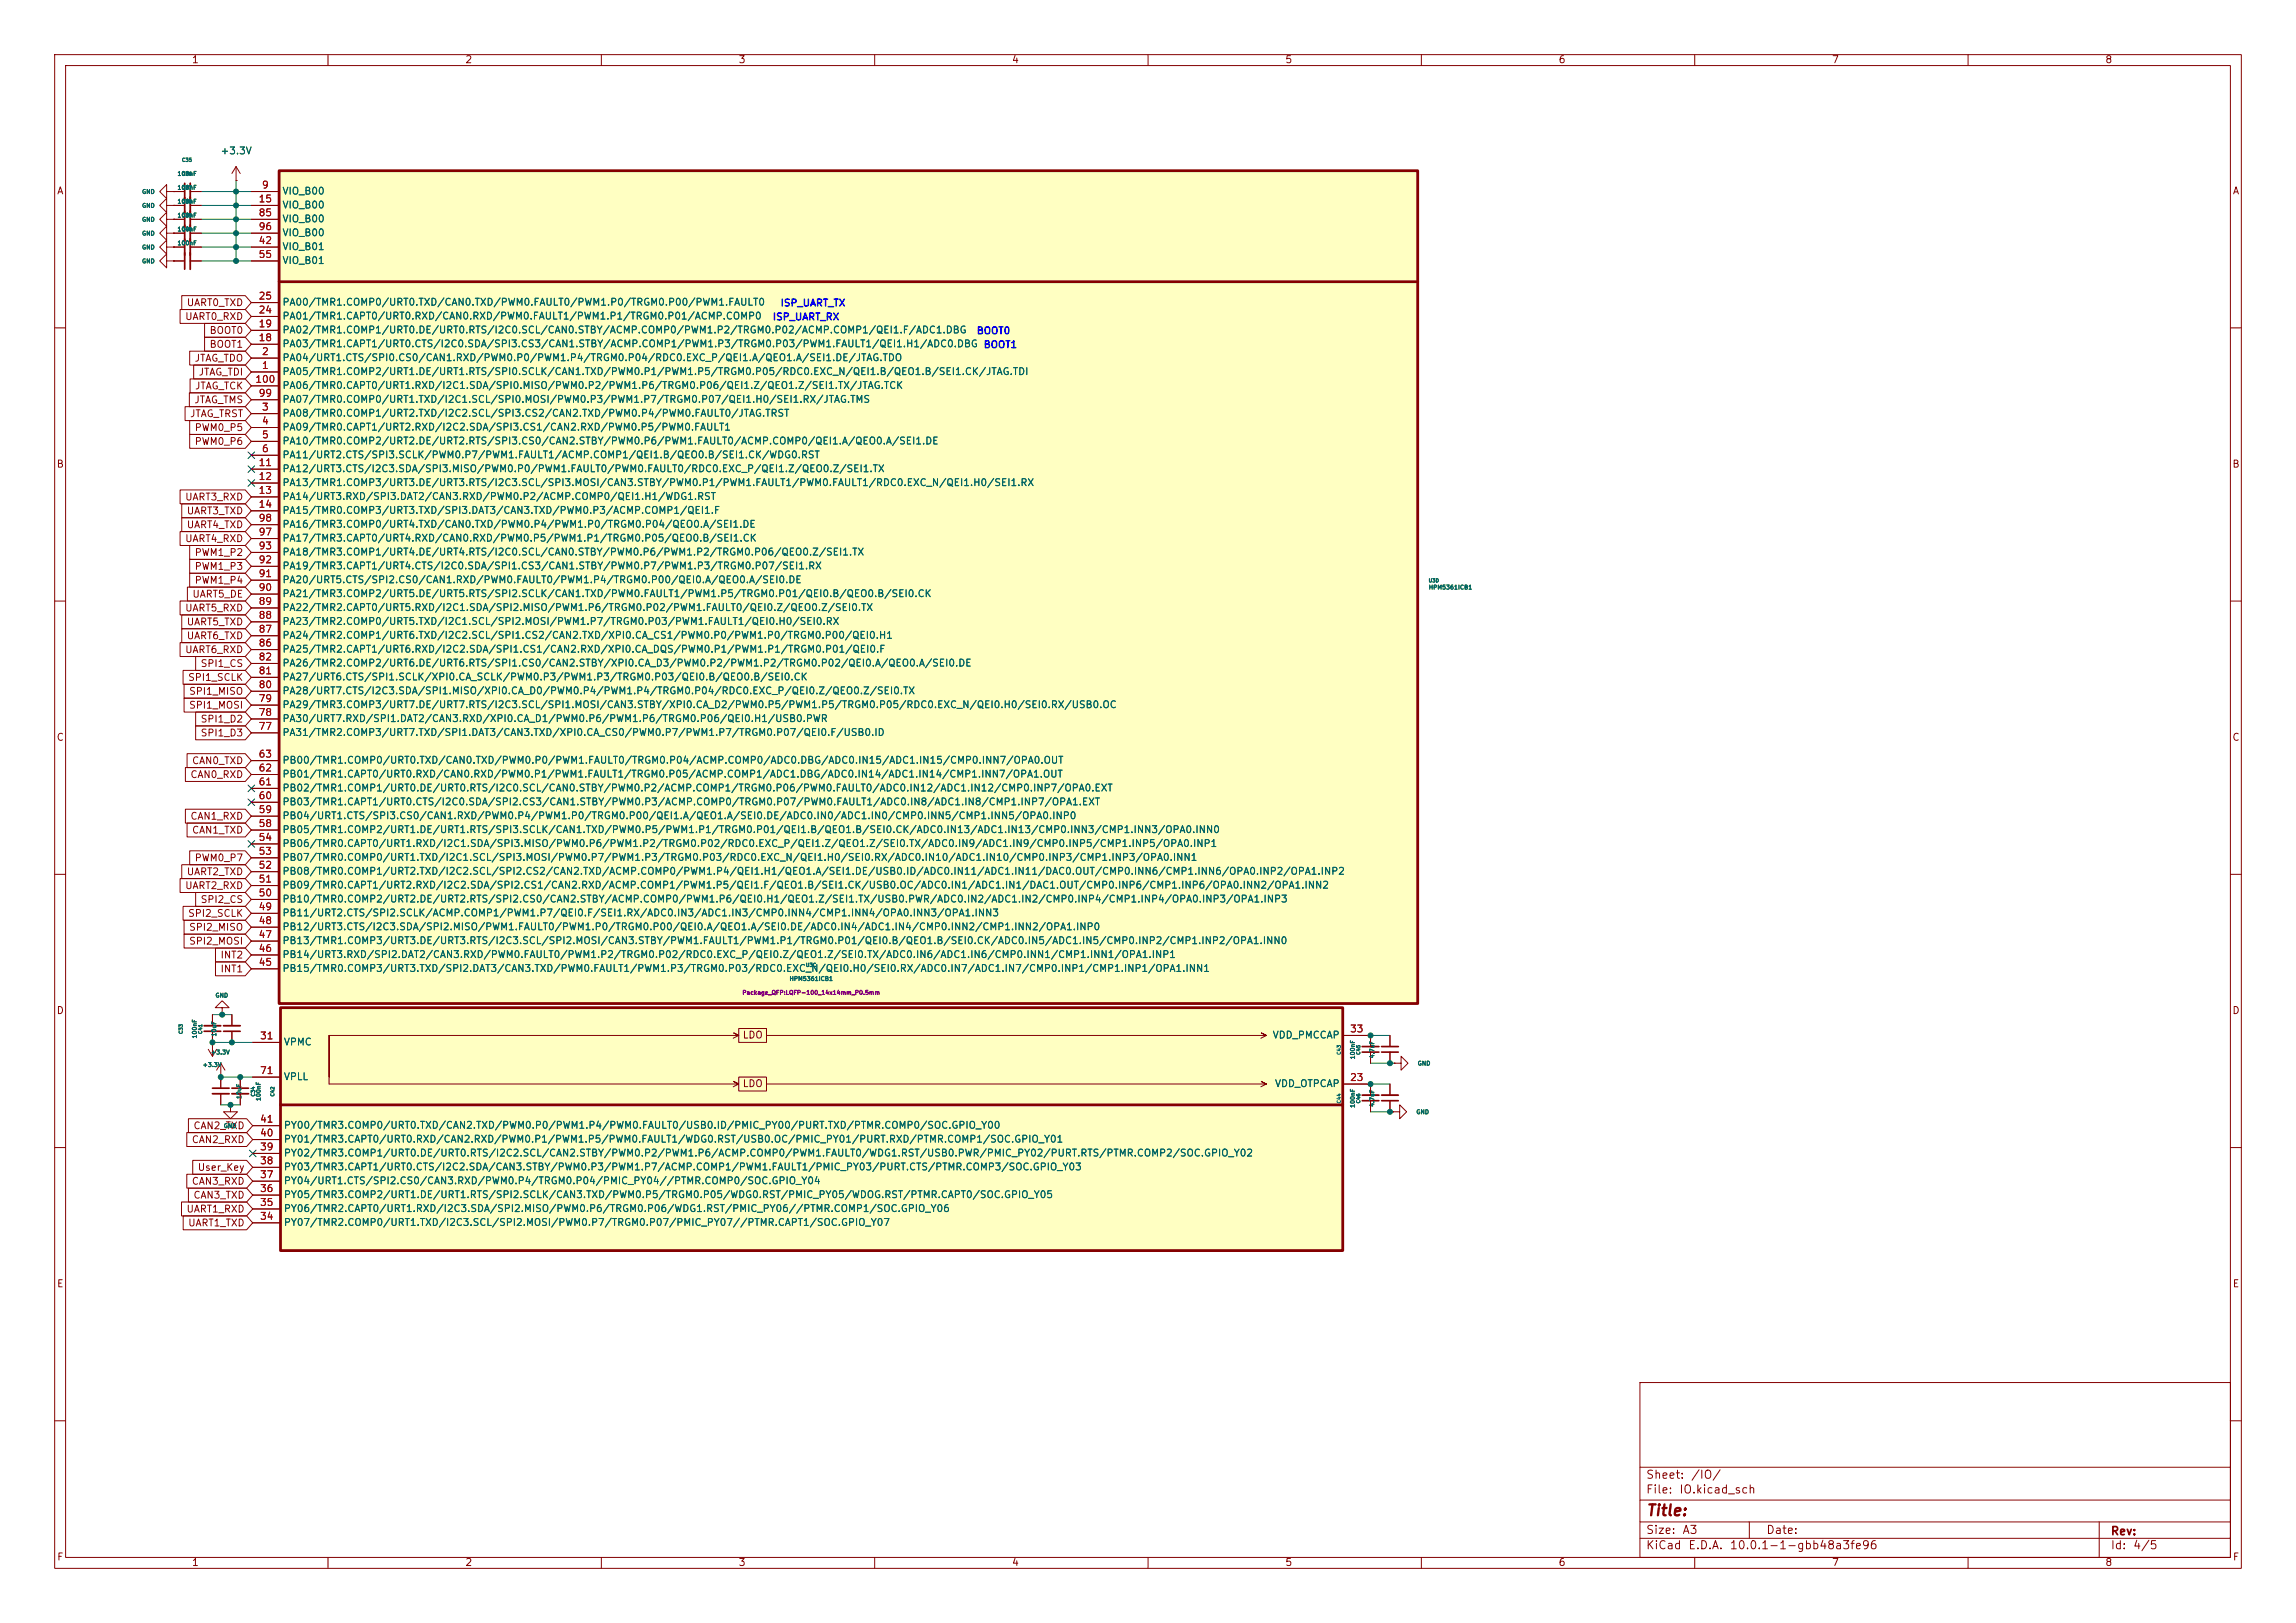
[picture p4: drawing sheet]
<svg xmlns="http://www.w3.org/2000/svg" width="420mm" height="297mm" viewBox="0 0 420 297" stroke-linecap="round" stroke-linejoin="round" font-family="sans-serif">
<defs><g id="words">
<text font-size="2" fill="#840000" x="301" y="277.9">Title:</text>
<g font-size="1.5" fill="#840000">
<text x="301" y="273.7">File:</text>
<text x="301" y="271">Sheet:</text>
<text x="307.1" y="273.7">IO.kicad_sch</text>
<text x="309.2" y="271">/IO/</text>
<text x="301" y="281.1">Size:</text>
<text x="307.6" y="281.1">A3</text>
<text x="323" y="281.1">Date:</text>
<text x="386" y="281.3">Rev:</text>
<text x="301" y="283.9">KiCad</text>
<text x="308.7" y="283.9">E.D.A.</text>
<text x="316.3" y="283.9">10.0.1-1-gbb48a3fe96</text>
<text x="386" y="283.9">Id:</text>
<text x="390.1" y="283.9">4/5</text>
</g>
<g font-size="1.3" fill="#840000">
<text x="35" y="11.9">1</text>
<text x="85" y="11.9">2</text>
<text x="135" y="11.9">3</text>
<text x="185" y="11.9">4</text>
<text x="235" y="11.9">5</text>
<text x="285" y="11.9">6</text>
<text x="335" y="11.9">7</text>
<text x="385" y="11.9">8</text>
<text x="10.3" y="35.9">A</text>
<text x="408.3" y="35.9">A</text>
<text x="33.8" y="58.9">UART0_RXD</text>
<text x="34.1" y="56.3">UART0_TXD</text>
<text x="38.2" y="61.4">BOOT0</text>
<text x="38.2" y="63.9">BOOT1</text>
<text x="35.5" y="66.5">JTAG_TDO</text>
<text x="35.6" y="71.6">JTAG_TCK</text>
<text x="36.2" y="69">JTAG_TDI</text>
<text x="34.7" y="76.6">JTAG_TRST</text>
<text x="35.5" y="74.1">JTAG_TMS</text>
<text x="35.5" y="81.7">PWM0_P6</text>
<text x="35.5" y="79.2">PWM0_P5</text>
<text x="10.3" y="85.9">B</text>
<text x="408.2" y="85.9">B</text>
<text x="33.8" y="91.9">UART3_RXD</text>
<text x="34.1" y="94.4">UART3_TXD</text>
<text x="33.8" y="99.5">UART4_RXD</text>
<text x="34.1" y="97">UART4_TXD</text>
<text x="35.5" y="104.6">PWM1_P3</text>
<text x="35.5" y="107.1">PWM1_P4</text>
<text x="35.5" y="102">PWM1_P2</text>
<text x="33.8" y="112.2">UART5_RXD</text>
<text x="35.1" y="109.7">UART5_DE</text>
<text x="33.8" y="119.8">UART6_RXD</text>
<text x="34.1" y="114.7">UART5_TXD</text>
<text x="34.1" y="117.3">UART6_TXD</text>
<text x="34.3" y="124.9">SPI1_SCLK</text>
<text x="36.6" y="122.4">SPI1_CS</text>
<text x="34.5" y="127.4">SPI1_MISO</text>
<text x="34.5" y="130">SPI1_MOSI</text>
<text x="10.3" y="135.9">C</text>
<text x="36.6" y="132.5">SPI1_D2</text>
<text x="36.6" y="135.1">SPI1_D3</text>
<text x="408.2" y="135.9">C</text>
<text x="34.7" y="142.7">CAN0_RXD</text>
<text x="35" y="140.1">CAN0_TXD</text>
<text x="34.7" y="150.3">CAN1_RXD</text>
<text x="35" y="152.8">CAN1_TXD</text>
<text x="34.1" y="160.5">UART2_TXD</text>
<text x="35.5" y="157.9">PWM0_P7</text>
<text x="33.8" y="163">UART2_RXD</text>
<text x="36.6" y="165.5">SPI2_CS</text>
<text x="34.3" y="168.1">SPI2_SCLK</text>
<text x="34.5" y="170.6">SPI2_MISO</text>
<text x="34.5" y="173.2">SPI2_MOSI</text>
<text x="40.2" y="175.7">INT2</text>
<text x="40.2" y="178.2">INT1</text>
<text x="10.3" y="185.9">D</text>
<text x="408.2" y="185.9">D</text>
<text x="135.8" y="190.3">LDO</text>
<text x="135.8" y="199.2">LDO</text>
<text x="35" y="209.5">CAN2_RXD</text>
<text x="35.3" y="206.9">CAN2_TXD</text>
<text x="36.1" y="214.6">User_Key</text>
<text x="35" y="217.1">CAN3_RXD</text>
<text x="35.3" y="219.6">CAN3_TXD</text>
<text x="34" y="222.2">UART1_RXD</text>
<text x="34.3" y="224.7">UART1_TXD</text>
<text x="10.3" y="235.9">E</text>
<text x="408.3" y="235.9">E</text>
<text x="10.3" y="285.9">F</text>
<text x="35" y="286.9">1</text>
<text x="85" y="286.9">2</text>
<text x="135" y="286.9">3</text>
<text x="185" y="286.9">4</text>
<text x="235" y="286.9">5</text>
<text x="285" y="286.9">6</text>
<text x="335" y="286.9">7</text>
<text x="385" y="286.9">8</text>
<text x="408.3" y="285.9">F</text>
</g>
<g font-size="1.3" fill="#006464">
<text x="40.2" y="28.5">+3.3V</text>
<text x="51.6" y="35.9">VIO_B00</text>
<text x="51.6" y="38.5">VIO_B00</text>
<text x="51.6" y="41">VIO_B00</text>
<text x="51.6" y="46.1">VIO_B01</text>
<text x="51.6" y="43.5">VIO_B00</text>
<text x="51.6" y="48.6">VIO_B01</text>
<text x="51.6" y="58.8">PA01/TMR1.CAPT0/URT0.RXD/CAN0.RXD/PWM0.FAULT1/PWM1.P1/TRGM0.P01/ACMP.COMP0</text>
<text x="51.6" y="56.2">PA00/TMR1.COMP0/URT0.TXD/CAN0.TXD/PWM0.FAULT0/PWM1.P0/TRGM0.P00/PWM1.FAULT0</text>
<text x="51.6" y="63.9">PA03/TMR1.CAPT1/URT0.CTS/I2C0.SDA/SPI3.CS3/CAN1.STBY/ACMP.COMP1/PWM1.P3/TRGM0.P03/PWM1.FAULT1/QEI1.H1/ADC0.DBG BOOT1</text>
<text x="51.6" y="61.3">PA02/TMR1.COMP1/URT0.DE/URT0.RTS/I2C0.SCL/CAN0.STBY/ACMP.COMP0/PWM1.P2/TRGM0.P02/ACMP.COMP1/QEI1.F/ADC1.DBG</text>
<text x="51.6" y="63.9">PA03/TMR1.CAPT1/URT0.CTS/I2C0.SDA/SPI3.CS3/CAN1.STBY/ACMP.COMP1/PWM1.P3/TRGM0.P03/PWM1.FAULT1/QEI1.H1/ADC0.DBG</text>
<text x="51.6" y="68.9">PA05/TMR1.COMP2/URT1.DE/URT1.RTS/SPI0.SCLK/CAN1.TXD/PWM0.P1/PWM1.P5/TRGM0.P05/RDC0.EXC_N/QEI1.B/QEO1.B/SEI1.CK/JTAG.TDI</text>
<text x="51.6" y="66.4">PA04/URT1.CTS/SPI0.CS0/CAN1.RXD/PWM0.P0/PWM1.P4/TRGM0.P04/RDC0.EXC_P/QEI1.A/QEO1.A/SEI1.DE/JTAG.TDO</text>
<text x="51.6" y="71.5">PA06/TMR0.CAPT0/URT1.RXD/I2C1.SDA/SPI0.MISO/PWM0.P2/PWM1.P6/TRGM0.P06/QEI1.Z/QEO1.Z/SEI1.TX/JTAG.TCK</text>
<text x="51.6" y="76.6">PA08/TMR0.COMP1/URT2.TXD/I2C2.SCL/SPI3.CS2/CAN2.TXD/PWM0.P4/PWM0.FAULT0/JTAG.TRST</text>
<text x="51.6" y="74">PA07/TMR0.COMP0/URT1.TXD/I2C1.SCL/SPI0.MOSI/PWM0.P3/PWM1.P7/TRGM0.P07/QEI1.H0/SEI1.RX/JTAG.TMS</text>
<text x="51.6" y="79.1">PA09/TMR0.CAPT1/URT2.RXD/I2C2.SDA/SPI3.CS1/CAN2.RXD/PWM0.P5/PWM0.FAULT1</text>
<text x="51.6" y="81.6">PA10/TMR0.COMP2/URT2.DE/URT2.RTS/SPI3.CS0/CAN2.STBY/PWM0.P6/PWM1.FAULT0/ACMP.COMP0/QEI1.A/QEO0.A/SEI1.DE</text>
<text x="51.6" y="84.2">PA11/URT2.CTS/SPI3.SCLK/PWM0.P7/PWM1.FAULT1/ACMP.COMP1/QEI1.B/QEO0.B/SEI1.CK/WDG0.RST</text>
<text x="51.6" y="86.7">PA12/URT3.CTS/I2C3.SDA/SPI3.MISO/PWM0.P0/PWM1.FAULT0/PWM0.FAULT0/RDC0.EXC_P/QEI1.Z/QEO0.Z/SEI1.TX</text>
<text x="51.6" y="89.3">PA13/TMR1.COMP3/URT3.DE/URT3.RTS/I2C3.SCL/SPI3.MOSI/CAN3.STBY/PWM0.P1/PWM1.FAULT1/PWM0.FAULT1/RDC0.EXC_N/QEI1.H0/SEI1.RX</text>
<text x="51.6" y="91.8">PA14/URT3.RXD/SPI3.DAT2/CAN3.RXD/PWM0.P2/ACMP.COMP0/QEI1.H1/WDG1.RST</text>
<text x="51.6" y="94.3">PA15/TMR0.COMP3/URT3.TXD/SPI3.DAT3/CAN3.TXD/PWM0.P3/ACMP.COMP1/QEI1.F</text>
<text x="51.6" y="102">PA18/TMR3.COMP1/URT4.DE/URT4.RTS/I2C0.SCL/CAN0.STBY/PWM0.P6/PWM1.P2/TRGM0.P06/QEO0.Z/SEI1.TX</text>
<text x="51.6" y="99.4">PA17/TMR3.CAPT0/URT4.RXD/CAN0.RXD/PWM0.P5/PWM1.P1/TRGM0.P05/QEO0.B/SEI1.CK</text>
<text x="51.6" y="96.9">PA16/TMR3.COMP0/URT4.TXD/CAN0.TXD/PWM0.P4/PWM1.P0/TRGM0.P04/QEO0.A/SEI1.DE</text>
<text x="51.6" y="107">PA20/URT5.CTS/SPI2.CS0/CAN1.RXD/PWM0.FAULT0/PWM1.P4/TRGM0.P00/QEI0.A/QEO0.A/SEI0.DE</text>
<text x="51.6" y="104.5">PA19/TMR3.CAPT1/URT4.CTS/I2C0.SDA/SPI1.CS3/CAN1.STBY/PWM0.P7/PWM1.P3/TRGM0.P07/SEI1.RX</text>
<text x="51.6" y="112.1">PA22/TMR2.CAPT0/URT5.RXD/I2C1.SDA/SPI2.MISO/PWM1.P6/TRGM0.P02/PWM1.FAULT0/QEI0.Z/QEO0.Z/SEI0.TX</text>
<text x="51.6" y="109.6">PA21/TMR3.COMP2/URT5.DE/URT5.RTS/SPI2.SCLK/CAN1.TXD/PWM0.FAULT1/PWM1.P5/TRGM0.P01/QEI0.B/QEO0.B/SEI0.CK</text>
<text x="51.6" y="119.7">PA25/TMR2.CAPT1/URT6.RXD/I2C2.SDA/SPI1.CS1/CAN2.RXD/XPI0.CA_DQS/PWM0.P1/PWM1.P1/TRGM0.P01/QEI0.F</text>
<text x="51.6" y="117.2">PA24/TMR2.COMP1/URT6.TXD/I2C2.SCL/SPI1.CS2/CAN2.TXD/XPI0.CA_CS1/PWM0.P0/PWM1.P0/TRGM0.P00/QEI0.H1</text>
<text x="51.6" y="114.7">PA23/TMR2.COMP0/URT5.TXD/I2C1.SCL/SPI2.MOSI/PWM1.P7/TRGM0.P03/PWM1.FAULT1/QEI0.H0/SEI0.RX</text>
<text x="51.6" y="124.8">PA27/URT6.CTS/SPI1.SCLK/XPI0.CA_SCLK/PWM0.P3/PWM1.P3/TRGM0.P03/QEI0.B/QEO0.B/SEI0.CK</text>
<text x="51.6" y="122.3">PA26/TMR2.COMP2/URT6.DE/URT6.RTS/SPI1.CS0/CAN2.STBY/XPI0.CA_D3/PWM0.P2/PWM1.P2/TRGM0.P02/QEI0.A/QEO0.A/SEI0.DE</text>
<text x="51.6" y="129.9">PA29/TMR3.COMP3/URT7.DE/URT7.RTS/I2C3.SCL/SPI1.MOSI/CAN3.STBY/XPI0.CA_D2/PWM0.P5/PWM1.P5/TRGM0.P05/RDC0.EXC_N/QEI0.H0/SEI0.RX/USB0.OC</text>
<text x="51.6" y="127.4">PA28/URT7.CTS/I2C3.SDA/SPI1.MISO/XPI0.CA_D0/PWM0.P4/PWM1.P4/TRGM0.P04/RDC0.EXC_P/QEI0.Z/QEO0.Z/SEI0.TX</text>
<text x="51.6" y="135">PA31/TMR2.COMP3/URT7.TXD/SPI1.DAT3/CAN3.TXD/XPI0.CA_CS0/PWM0.P7/PWM1.P7/TRGM0.P07/QEI0.F/USB0.ID</text>
<text x="51.6" y="132.4">PA30/URT7.RXD/SPI1.DAT2/CAN3.RXD/XPI0.CA_D1/PWM0.P6/PWM1.P6/TRGM0.P06/QEI0.H1/USB0.PWR</text>
<text x="51.6" y="142.6">PB01/TMR1.CAPT0/URT0.RXD/CAN0.RXD/PWM0.P1/PWM1.FAULT1/TRGM0.P05/ACMP.COMP1/ADC1.DBG/ADC0.IN14/ADC1.IN14/CMP1.INN7/OPA1.OUT</text>
<text x="51.6" y="140.1">PB00/TMR1.COMP0/URT0.TXD/CAN0.TXD/PWM0.P0/PWM1.FAULT0/TRGM0.P04/ACMP.COMP0/ADC0.DBG/ADC0.IN15/ADC1.IN15/CMP0.INN7/OPA0.OUT</text>
<text x="51.6" y="147.7">PB03/TMR1.CAPT1/URT0.CTS/I2C0.SDA/SPI2.CS3/CAN1.STBY/PWM0.P3/ACMP.COMP0/TRGM0.P07/PWM0.FAULT1/ADC0.IN8/ADC1.IN8/CMP1.INP7/OPA1.EXT</text>
<text x="51.6" y="145.1">PB02/TMR1.COMP1/URT0.DE/URT0.RTS/I2C0.SCL/CAN0.STBY/PWM0.P2/ACMP.COMP1/TRGM0.P06/PWM0.FAULT0/ADC0.IN12/ADC1.IN12/CMP0.INP7/OPA0.EXT</text>
<text x="51.6" y="155.3">PB06/TMR0.CAPT0/URT1.RXD/I2C1.SDA/SPI3.MISO/PWM0.P6/PWM1.P2/TRGM0.P02/RDC0.EXC_P/QEI1.Z/QEO1.Z/SEI0.TX/ADC0.IN9/ADC1.IN9/CMP0.INP5/CMP1.INP5/OPA0.INP1</text>
<text x="51.6" y="152.8">PB05/TMR1.COMP2/URT1.DE/URT1.RTS/SPI3.SCLK/CAN1.TXD/PWM0.P5/PWM1.P1/TRGM0.P01/QEI1.B/QEO1.B/SEI0.CK/ADC0.IN13/ADC1.IN13/CMP0.INN3/CMP1.INN3/OPA0.INN0</text>
<text x="51.6" y="150.2">PB04/URT1.CTS/SPI3.CS0/CAN1.RXD/PWM0.P4/PWM1.P0/TRGM0.P00/QEI1.A/QEO1.A/SEI0.DE/ADC0.IN0/ADC1.IN0/CMP0.INN5/CMP1.INN5/OPA0.INP0</text>
<text x="51.6" y="160.4">PB08/TMR0.COMP1/URT2.TXD/I2C2.SCL/SPI2.CS2/CAN2.TXD/ACMP.COMP0/PWM1.P4/QEI1.H1/QEO1.A/SEI1.DE/USB0.ID/ADC0.IN11/ADC1.IN11/DAC0.OUT/CMP0.INN6/CMP1.INN6/OPA0.INP2/OPA1.INP2</text>
<text x="51.6" y="157.8">PB07/TMR0.COMP0/URT1.TXD/I2C1.SCL/SPI3.MOSI/PWM0.P7/PWM1.P3/TRGM0.P03/RDC0.EXC_N/QEI1.H0/SEI0.RX/ADC0.IN10/ADC1.IN10/CMP0.INP3/CMP1.INP3/OPA0.INN1</text>
<text x="51.6" y="168">PB11/URT2.CTS/SPI2.SCLK/ACMP.COMP1/PWM1.P7/QEI0.F/SEI1.RX/ADC0.IN3/ADC1.IN3/CMP0.INN4/CMP1.INN4/OPA0.INN3/OPA1.INN3</text>
<text x="51.6" y="165.5">PB10/TMR0.COMP2/URT2.DE/URT2.RTS/SPI2.CS0/CAN2.STBY/ACMP.COMP0/PWM1.P6/QEI0.H1/QEO1.Z/SEI1.TX/USB0.PWR/ADC0.IN2/ADC1.IN2/CMP0.INP4/CMP1.INP4/OPA0.INP3/OPA1.INP3</text>
<text x="51.6" y="162.9">PB09/TMR0.CAPT1/URT2.RXD/I2C2.SDA/SPI2.CS1/CAN2.RXD/ACMP.COMP1/PWM1.P5/QEI1.F/QEO1.B/SEI1.CK/USB0.OC/ADC0.IN1/ADC1.IN1/DAC1.OUT/CMP0.INP6/CMP1.INP6/OPA0.INN2/OPA1.INN2</text>
<text x="51.6" y="173.1">PB13/TMR1.COMP3/URT3.DE/URT3.RTS/I2C3.SCL/SPI2.MOSI/CAN3.STBY/PWM1.FAULT1/PWM1.P1/TRGM0.P01/QEI0.B/QEO1.B/SEI0.CK/ADC0.IN5/ADC1.IN5/CMP0.INP2/CMP1.INP2/OPA1.INN0</text>
<text x="51.6" y="170.5">PB12/URT3.CTS/I2C3.SDA/SPI2.MISO/PWM1.FAULT0/PWM1.P0/TRGM0.P00/QEI0.A/QEO1.A/SEI0.DE/ADC0.IN4/ADC1.IN4/CMP0.INN2/CMP1.INN2/OPA1.INP0</text>
<text x="51.6" y="178.2">PB15/TMR0.COMP3/URT3.TXD/SPI2.DAT3/CAN3.TXD/PWM0.FAULT1/PWM1.P3/TRGM0.P03/RDC0.EXC_N/QEI0.H0/SEI0.RX/ADC0.IN7/ADC1.IN7/CMP0.INP1/CMP1.INP1/OPA1.INN1</text>
<text x="51.6" y="175.6">PB14/URT3.RXD/SPI2.DAT2/CAN3.RXD/PWM0.FAULT0/PWM1.P2/TRGM0.P02/RDC0.EXC_P/QEI0.Z/QEO1.Z/SEI0.TX/ADC0.IN6/ADC1.IN6/CMP0.INN1/CMP1.INN1/OPA1.INP1</text>
<text x="51.8" y="191.6">VPMC</text>
<text x="232.7" y="190.3">VDD_PMCCAP</text>
<text x="51.8" y="198">VPLL</text>
<text x="233.1" y="199.2">VDD_OTPCAP</text>
<text x="51.8" y="209.4">PY01/TMR3.CAPT0/URT0.RXD/CAN2.RXD/PWM0.P1/PWM1.P5/PWM0.FAULT1/WDG0.RST/USB0.OC/PMIC_PY01/PURT.RXD/PTMR.COMP1/SOC.GPIO_Y01</text>
<text x="51.8" y="206.9">PY00/TMR3.COMP0/URT0.TXD/CAN2.TXD/PWM0.P0/PWM1.P4/PWM0.FAULT0/USB0.ID/PMIC_PY00/PURT.TXD/PTMR.COMP0/SOC.GPIO_Y00</text>
<text x="51.8" y="214.5">PY03/TMR3.CAPT1/URT0.CTS/I2C2.SDA/CAN3.STBY/PWM0.P3/PWM1.P7/ACMP.COMP1/PWM1.FAULT1/PMIC_PY03/PURT.CTS/PTMR.COMP3/SOC.GPIO_Y03</text>
<text x="51.8" y="211.9">PY02/TMR3.COMP1/URT0.DE/URT0.RTS/I2C2.SCL/CAN2.STBY/PWM0.P2/PWM1.P6/ACMP.COMP0/PWM1.FAULT0/WDG1.RST/USB0.PWR/PMIC_PY02/PURT.RTS/PTMR.COMP2/SOC.GPIO_Y02</text>
<text x="51.8" y="219.6">PY05/TMR3.COMP2/URT1.DE/URT1.RTS/SPI2.SCLK/CAN3.TXD/PWM0.P5/TRGM0.P05/WDG0.RST/PMIC_PY05/WDOG.RST/PTMR.CAPT0/SOC.GPIO_Y05</text>
<text x="51.8" y="217">PY04/URT1.CTS/SPI2.CS0/CAN3.RXD/PWM0.P4/TRGM0.P04/PMIC_PY04//PTMR.COMP0/SOC.GPIO_Y04</text>
<text x="51.8" y="224.6">PY07/TMR2.COMP0/URT1.TXD/I2C3.SCL/SPI2.MOSI/PWM0.P7/TRGM0.P07/PMIC_PY07//PTMR.CAPT1/SOC.GPIO_Y07</text>
<text x="51.8" y="222.1">PY06/TMR2.CAPT0/URT1.RXD/I2C3.SDA/SPI2.MISO/PWM0.P6/TRGM0.P06/WDG1.RST/PMIC_PY06//PTMR.COMP1/SOC.GPIO_Y06</text>
</g>
<g font-size="1.3" fill="#a90000">
<text x="47.8" y="34.8">9</text>
<text x="47.2" y="37.3">15</text>
<text x="47.2" y="39.9">85</text>
<text x="47.2" y="45">42</text>
<text x="47.2" y="47.5">55</text>
<text x="47.2" y="42.4">96</text>
<text x="47.2" y="57.7">24</text>
<text x="47.2" y="55.1">25</text>
<text x="47.2" y="62.7">18</text>
<text x="47.2" y="60.2">19</text>
<text x="47.8" y="65.3">2</text>
<text x="46.6" y="70.4">100</text>
<text x="47.8" y="67.8">1</text>
<text x="47.2" y="72.9">99</text>
<text x="47.8" y="75.4">3</text>
<text x="47.8" y="78">4</text>
<text x="47.8" y="80.5">5</text>
<text x="47.8" y="83.1">6</text>
<text x="47.2" y="85.6">11</text>
<text x="47.2" y="88.1">12</text>
<text x="47.2" y="90.7">13</text>
<text x="47.2" y="93.2">14</text>
<text x="47.2" y="95.8">98</text>
<text x="47.2" y="100.8">93</text>
<text x="47.2" y="98.3">97</text>
<text x="47.2" y="105.9">91</text>
<text x="47.2" y="103.4">92</text>
<text x="47.2" y="113.5">88</text>
<text x="47.2" y="111">89</text>
<text x="47.2" y="108.5">90</text>
<text x="47.2" y="118.6">86</text>
<text x="47.2" y="116.1">87</text>
<text x="47.2" y="123.7">81</text>
<text x="47.2" y="121.2">82</text>
<text x="47.2" y="131.3">78</text>
<text x="47.2" y="128.8">79</text>
<text x="47.2" y="126.2">80</text>
<text x="47.2" y="133.9">77</text>
<text x="47.2" y="141.5">62</text>
<text x="47.2" y="138.9">63</text>
<text x="47.2" y="149.1">59</text>
<text x="47.2" y="146.6">60</text>
<text x="47.2" y="144">61</text>
<text x="47.2" y="154.2">54</text>
<text x="47.2" y="151.6">58</text>
<text x="47.2" y="161.8">51</text>
<text x="47.2" y="159.3">52</text>
<text x="47.2" y="156.7">53</text>
<text x="47.2" y="166.9">49</text>
<text x="47.2" y="164.3">50</text>
<text x="47.2" y="172">47</text>
<text x="47.2" y="169.4">48</text>
<text x="47.2" y="177">45</text>
<text x="47.2" y="174.5">46</text>
<text x="47.5" y="190.5">31</text>
<text x="246.8" y="189.2">33</text>
<text x="47.5" y="196.8">71</text>
<text x="246.8" y="198.1">23</text>
<text x="47.5" y="208.3">40</text>
<text x="47.5" y="205.7">41</text>
<text x="47.5" y="215.9">37</text>
<text x="47.5" y="213.4">38</text>
<text x="47.5" y="210.8">39</text>
<text x="47.5" y="221">35</text>
<text x="47.5" y="218.4">36</text>
<text x="47.5" y="223.5">34</text>
</g>
<g font-size="1.3" fill="#00f">
<text x="141.2" y="58.9">ISP_UART_RX</text>
<text x="142.7" y="56.4">ISP_UART_TX</text>
<text x="178.6" y="61.5">BOOT0</text>
</g>
<g font-size=".8" fill="#006464">
<text x="25.9" y="35.7">GND</text>
<text x="32.4" y="32.4">100nF</text>
<text x="32.4" y="34.9">100nF</text>
<text x="25.9" y="38.2">GND</text>
<text x="25.9" y="40.7">GND</text>
<text x="32.4" y="40">100nF</text>
<text x="32.4" y="37.4">100nF</text>
<text x="25.9" y="45.8">GND</text>
<text x="25.9" y="43.3">GND</text>
<text x="32.4" y="42.5">100nF</text>
<text x="32.4" y="45.1">100nF</text>
<text x="25.9" y="48.4">GND</text>
<text x="261.3" y="108.1">HPM5361ICB1</text>
<text x="144.3" y="179.7">HPM5361ICB1</text>
<text x="39.3" y="182.7">GND</text>
<text x="36.2" y="190.1" transform="rotate(-90 36.2 190.1)">100nF</text>
<text x="39.7" y="189.8" transform="rotate(-90 39.7 189.8)">10uF</text>
<text x="37" y="195.4">+3.3V</text>
<text x="38.5" y="193.1">+3.3V</text>
<text x="248" y="193.9" transform="rotate(-90 248 193.9)">100nF</text>
<text x="251.6" y="193.7" transform="rotate(-90 251.6 193.7)">4.7uF</text>
<text x="259.2" y="195.2">GND</text>
<text x="44.3" y="201.2" transform="rotate(-90 44.3 201.2)">10uF</text>
<text x="47.9" y="201.6" transform="rotate(-90 47.9 201.6)">100nF</text>
<text x="248" y="202.8" transform="rotate(-90 248 202.8)">100nF</text>
<text x="251.6" y="202.6" transform="rotate(-90 251.6 202.6)">4.7uF</text>
<text x="40.9" y="206.6">GND</text>
<text x="259" y="204.1">GND</text>
</g>
<text font-size=".8" fill="#840084" x="135.7" y="182.2">Package_QFP:LQFP-100_14x14mm_P0.5mm</text>
<g font-size=".6" fill="#006464">
<text x="33.2" y="29.8">C35</text>
<text x="33.2" y="34.8">C37</text>
<text x="33.2" y="32.3">C36</text>
<text x="33.2" y="39.9">C39</text>
<text x="33.2" y="37.4">C38</text>
<text x="33.2" y="42.5">C40</text>
<text x="261.3" y="106.7">U3D</text>
<text x="147.3" y="177.1">U3C</text>
<text x="33.6" y="189.3" transform="rotate(-90 33.6 189.3)">C33</text>
<text x="37.1" y="189.3" transform="rotate(-90 37.1 189.3)">C41</text>
<text x="245.4" y="193.1" transform="rotate(-90 245.4 193.1)">C43</text>
<text x="249" y="193.1" transform="rotate(-90 249 193.1)">C45</text>
<text x="46.8" y="200.7" transform="rotate(-90 46.8 200.7)">C34</text>
<text x="50.3" y="200.7" transform="rotate(-90 50.3 200.7)">C42</text>
<text x="245.4" y="202" transform="rotate(-90 245.4 202)">C44</text>
<text x="249" y="202" transform="rotate(-90 249 202)">C46</text>
</g>
</g></defs>
<g fill="none" stroke="#840000" stroke-width=".18">
<path d="M10 10h400v277h-400zM12 12h396v273h-396zM60 10v2M110 10v2M160 10v2M210 10v2M260 10v2M310 10v2M360 10v2M30.5 35.1v-1.3l-1.3 1.3 1.3 1.2v-1.2h1.2M30.5 37.6v-1.3l-1.3 1.3 1.3 1.3v-1.3h1.2M31.7 35.1h.1"/>
<path d="M31.7 37.6h.1M31.7 35.1h2.1M34.8 35.1h2M43.2 33h.1M43.2 30.5l-.8 1.3M43.2 30.5l.7 1.3M43.2 30.5v2.5M30.5 45.2v-1.3l-1.3 1.3 1.3 1.3v-1.3h1.2M30.5 42.7v-1.3l-1.3 1.3 1.3 1.2v-1.2h1.2M30.5 47.8v-1.3l-1.3 1.3 1.3 1.2v-1.2h1.2M30.5 40.1v-1.2l-1.3 1.2 1.3 1.3v-1.3h1.2M31.7 45.2h.1"/>
<path d="M31.7 42.7h.1M31.7 47.8h.1M31.7 40.1h.1M31.7 45.2h2.1M31.7 42.7h2.1M31.7 47.8h2.1M31.7 40.1h2.1M34.8 45.2h2M34.8 42.7h2M34.8 47.8h2M34.8 40.1h2M10 60h2"/>
<path d="M408 60h2M10 110h2M408 110h2M10 160h2M408 160h2M38.1 192l.8 1.3M38.9 190.8h.1M38.9 185.7v2M38.9 188.7v4.6M39.6 192l-.7 1.3M40.4 197.1v2M40.6 184.4h1.3l-1.3-1.3-1.2 1.3h1.2v1.3"/>
<path d="M40.6 185.7h.1M42.4 185.7v2M42.4 188.7v2.1M43.9 197.1v2M250.7 189.5v2M250.7 192.5v2.1M250.7 198.4v2M254.3 189.5v2M254.3 192.5v2.1M254.3 198.4v2M10 210h2M40.4 200.2v2"/>
<path d="M42.2 202.2v1.3h1.2l-1.2 1.2-1.3-1.2h1.3M42.2 202.2h.1M43.9 200.2v2M250.7 201.4v2.1M254.3 201.4v2.1M408 210h2M300 253h108v32h-108zM10 260h2M300 278.5h108M300 274.5h108M300 268.5h108M320 278.5v3"/>
<path d="M384 278.5v6.5M408 260h2M60 285v2M110 285v2M160 285v2M210 285v2M260 285v2M300 281.5h108M310 285v2M360 285v2"/>
</g>
<path d="M33.8 33.5v3.1M33.8 38.6v10.7M37.3 188.7h3.1M38.9 199.1h3M40.9 188.7h3M42.4 199.1h3.1M249.2 192.5h3M252.7 192.5h3.1M249.2 201.4h3M252.7 201.4h3.1" fill="none" stroke="#840000" stroke-width=".3"/>
<path d="M34.8 33.5v3.1M34.8 38.6v10.7M37.3 187.7h3.1M40.9 187.7h3M249.2 191.5h3M252.7 191.5h3.1M38.9 200.2h3M42.4 200.2h3.1M249.2 200.4h3M252.7 200.4h3.1" fill="none" stroke="#840000" stroke-width=".33"/>
<path d="M51.1 31.2h208.2v152.4h-208.2z" fill="#ffffc2"/>
<path d="M51.1 31.2h208.2v152.4h-208.2z" fill="none" stroke="#840000" stroke-width=".51"/>
<path d="M51.1 51.6h208.2" fill="none" stroke="#840000" stroke-width=".5"/>
<g fill="none" stroke="#840000" stroke-width=".18">
<path d="M46 35.1h5.1M46 37.6h5.1M46 57.9h5.1M46 55.4h5.1M46 45.2h5.1M46 47.8h5.1M46 40.1h5.1M46 42.7h5.1M46 68.1h5.1M46 65.5h5.1M46 75.7h5.1M46 78.2h5.1"/>
<path d="M46 63h5.1M46 60.5h5.1M46 73.2h5.1M46 70.6h5.1M46 80.8h5.1M46 83.3h5.1M46 85.9h5.1M46 88.4h5.1M46 90.9h5.1M46 93.5h5.1M46 98.6h5.1M46 96h5.1"/>
<path d="M46 118.9h5.1M46 116.3h5.1M46 113.8h5.1M46 111.3h5.1M46 108.7h5.1M46 106.2h5.1M46 103.6h5.1M46 101.1h5.1M46 139.2h5.1M46 134.1h5.1M46 131.6h5.1M46 129h5.1"/>
<path d="M46 126.5h5.1M46 124h5.1M46 121.4h5.1M46 159.5h5.1M46 157h5.1M46 154.4h5.1M46 151.9h5.1M46 149.4h5.1M46 146.8h5.1M46 144.3h5.1M46 141.7h5.1M46 177.3h5.1"/>
<path d="M46 174.8h5.1M46 172.2h5.1M46 169.7h5.1M46 167.1h5.1M46 164.6h5.1M46 162.1h5.1"/>
</g>
<path d="M51.3 184.4h194.3v44.5h-194.3z" fill="#ffffc2"/>
<g fill="none" stroke="#840000" stroke-width=".18">
<path d="M31.7 37.6h.1M31.7 35.1h.1M31.7 37.6h2.1M31.7 35.1h2.1M34.8 37.6h2M34.8 35.1h2M43.2 33h.1M46 37.6h5.1M46 35.1h5.1M31.7 40.1h.1M31.7 47.8h.1M31.7 42.7h.1"/>
<path d="M31.7 45.2h.1M31.7 45.2h2.1M31.7 47.8h2.1M31.7 40.1h2.1M31.7 42.7h2.1M32.9 56.6h12l1.1 1.3-1.1 1.3h-12zM33.2 54.1h11.7l1.1 1.3-1.1 1.2h-11.7zM34.8 45.2h2M34.8 47.8h2M34.8 40.1h2M34.8 42.7h2M37.4 59.2h7.5l1.1 1.3-1.1 1.2h-7.5z"/>
<path d="M46 57.9h5.1M46 55.4h5.1M46 45.2h5.1M46 47.8h5.1M46 40.1h5.1M46 42.7h5.1M33.9 74.4h11l1.1 1.3-1.1 1.3h-11zM34.6 71.9h10.3l1.1 1.3-1.1 1.2h-10.3zM34.7 64.3h10.2l1.1 1.2-1.1 1.3h-10.2zM34.7 79.5h10.2l1.1 1.3-1.1 1.2h-10.2zM34.7 77h10.2l1.1 1.2-1.1 1.3h-10.2zM34.8 69.3h10.1l1.1 1.3-1.1 1.3h-10.1z"/>
<path d="M35.4 66.8h9.5l1.1 1.3-1.1 1.2h-9.5zM37.4 61.7h7.5l1.1 1.3-1.1 1.3h-7.5zM46 68.1h5.1M46 65.5h5.1M46 75.7h5.1M46 78.2h5.1M46 63h5.1M46 60.5h5.1M46 73.2h5.1M46 70.6h5.1M32.9 89.7h12l1.1 1.2-1.1 1.3h-12zM32.9 97.3h12l1.1 1.3-1.1 1.2h-12z"/>
<path d="M33.2 92.2h11.7l1.1 1.3-1.1 1.2h-11.7zM33.2 94.7h11.7l1.1 1.3-1.1 1.3h-11.7zM34.7 99.8h10.2l1.1 1.3-1.1 1.3h-10.2zM46 80.8h5.1M46 83.3h5.1M46 85.9h5.1M46 88.4h5.1M46 90.9h5.1M46 93.5h5.1M46 98.6h5.1M46 96h5.1M32.9 117.6h12l1.1 1.3-1.1 1.2h-12z"/>
<path d="M32.9 110h12l1.1 1.3-1.1 1.2h-12zM33.2 112.5h11.7l1.1 1.3-1.1 1.3h-11.7zM33.2 115.1h11.7l1.1 1.2-1.1 1.3h-11.7zM34.3 107.4h10.6l1.1 1.3-1.1 1.3h-10.6zM34.7 102.4h10.2l1.1 1.2-1.1 1.3h-10.2zM34.7 104.9h10.2l1.1 1.3-1.1 1.2h-10.2zM46 118.9h5.1M46 116.3h5.1M46 113.8h5.1M46 111.3h5.1M46 108.7h5.1M46 106.2h5.1"/>
<path d="M46 103.6h5.1M46 101.1h5.1M33.5 122.7h11.4l1.1 1.3-1.1 1.2h-11.4zM33.7 125.2h11.2l1.1 1.3-1.1 1.3h-11.2zM33.7 127.8h11.2l1.1 1.2-1.1 1.3h-11.2zM34.2 137.9h10.7l1.1 1.3-1.1 1.3h-10.7zM35.8 120.1h9.1l1.1 1.3-1.1 1.3h-9.1zM35.8 130.3h9.1l1.1 1.3-1.1 1.2h-9.1zM35.8 132.8h9.1l1.1 1.3-1.1 1.3h-9.1zM46 139.2h5.1M46 134.1h5.1M46 131.6h5.1"/>
<path d="M46 129h5.1M46 126.5h5.1M46 124h5.1M46 121.4h5.1M33.2 158.2h11.7l1.1 1.3-1.1 1.3h-11.7zM33.9 148.1h11l1.1 1.3-1.1 1.2h-11zM33.9 140.5h11l1.1 1.2-1.1 1.3h-11zM34.2 150.6h10.7l1.1 1.3-1.1 1.3h-10.7zM34.7 155.7h10.2l1.1 1.3-1.1 1.2h-10.2zM46 159.5h5.1M46 157h5.1M46 154.4h5.1"/>
<path d="M46 151.9h5.1M46 149.4h5.1M46 146.8h5.1M46 144.3h5.1M46 141.7h5.1M32.9 160.8h12l1.1 1.3-1.1 1.2h-12zM33.5 165.9h11.4l1.1 1.2-1.1 1.3h-11.4zM33.7 168.4h11.2l1.1 1.3-1.1 1.2h-11.2zM33.7 170.9h11.2l1.1 1.3-1.1 1.3h-11.2zM35.8 163.3h9.1l1.1 1.3-1.1 1.3h-9.1zM39.4 173.5h5.5l1.1 1.3-1.1 1.2h-5.5zM39.4 176h5.5l1.1 1.3-1.1 1.3h-5.5z"/>
<path d="M46 177.3h5.1M46 174.8h5.1M46 172.2h5.1M46 169.7h5.1M46 167.1h5.1M46 164.6h5.1M46 162.1h5.1M38.9 190.8h.1M38.9 185.7v2M38.9 188.7v2.1M40.4 197.1h.1M40.4 194.6l-.8 1.2"/>
<path d="M40.4 194.6l.7 1.2M40.4 194.6v4.5M40.6 185.7h.1M42.4 185.7v2M42.4 188.7v2.1M43.9 197.1v2M46.2 190.8h5.1M46.2 197.1h5.1M60.2 189.5h74.9l-1-.5 1 .5-1 .5M60.2 197.1v-7.6v8.9h74.9l-1-.5 1 .5-1 .5M135.1 188.2h5.1v2.6h-5.1zM135.1 197.1h5.1v2.5h-5.1z"/>
<path d="M140.2 189.5h91.4l-1-.5 1 .5-1 .5M140.2 198.4h91.4l-1-.5 1 .5-1 .5M245.6 198.4h5.1v2M245.6 189.5h5.1v2M250.7 192.5v2.1M254.3 189.5v2M254.3 192.5v2.1M254.3 198.4v2M255 194.6h1.3v-1.3l1.3 1.3-1.3 1.2v-1.2M255 194.6h.1M33.2 220h11.9l1.1 1.2-1.1 1.3h-11.9zM34.2 207.3h10.9l1.1 1.2-1.1 1.3h-10.9z"/>
<path d="M34.2 214.9h10.9l1.1 1.3-1.1 1.2h-10.9zM34.5 204.7h10.6l1.1 1.3-1.1 1.3h-10.6zM34.5 217.4h10.6l1.1 1.3-1.1 1.3h-10.6zM35.3 212.3h9.8l1.1 1.3-1.1 1.3h-9.8zM40.4 200.2v2M42.2 202.2h.1M43.9 200.2v2M46.2 218.7h5.1M46.2 216.2h5.1M46.2 213.6h5.1M46.2 211.1h5.1M46.2 208.5h5.1"/>
<path d="M46.2 206h5.1M250.7 201.4v2.1M254.3 201.4v2.1M254.8 203.5h1.2v-1.3l1.3 1.3-1.3 1.2v-1.2M254.8 203.5h.1M33.5 222.5h11.6l1.1 1.3-1.1 1.2h-11.6zM46.2 223.8h5.1M46.2 221.2h5.1"/>
</g>
<path d="M51.3 184.4h194.3v44.5h-194.3zM51.3 202.2h194.3" fill="none" stroke="#840000" stroke-width=".51"/>
<path d="M33.8 36.1v3" fill="none" stroke="#840000" stroke-width=".3"/>
<path d="M34.8 36.1v3" fill="none" stroke="#840000" stroke-width=".33"/>
<g fill="none" stroke="#009600" stroke-width=".18">
<path d="M36.8 35.1h9.2M36.8 37.6h9.2M43.2 33v14.8M36.8 47.8h9.2M36.8 45.2h9.2M36.8 42.7h9.2M36.8 40.1h9.2M38.9 190.8h7.3M38.9 185.7h3.5M40.4 197.1h5.8M250.7 198.4h3.6M250.7 194.6h4.3"/>
<path d="M250.7 189.5h3.6M40.4 202.2h3.5M250.7 203.5h4.1"/>
</g>
<g fill="none" stroke="#000084" stroke-width=".18">
<path d="M45.4 85.2l1.2 1.3M45.4 87.8l1.2 1.2M45.4 82.7l1.2 1.2M46.6 85.2l-1.2 1.3M46.6 87.8l-1.2 1.2M46.6 82.7l-1.2 1.2M45.4 146.2l1.2 1.2M45.4 153.8l1.2 1.2M45.4 143.7l1.2 1.2M46.6 146.2l-1.2 1.2M46.6 153.8l-1.2 1.2M46.6 143.7l-1.2 1.2"/>
<path d="M45.6 210.5l1.2 1.2M46.8 210.5l-1.2 1.2"/>
</g>
<g fill="#009600" stroke="#009600" stroke-width=".18">
<circle cx="42.4" cy="190.8" r=".46"/>
<circle cx="40.6" cy="185.7" r=".46"/>
<circle cx="38.9" cy="190.8" r=".46"/>
<circle cx="42.2" cy="202.2" r=".46"/>
<circle cx="43.9" cy="197.1" r=".46"/>
<circle cx="40.4" cy="197.1" r=".46"/>
<circle cx="43.2" cy="45.2" r=".46"/>
<circle cx="43.2" cy="47.8" r=".46"/>
<circle cx="43.2" cy="40.1" r=".46"/>
<circle cx="254.3" cy="194.6" r=".46"/>
<circle cx="250.7" cy="189.5" r=".46"/>
<circle cx="250.7" cy="198.4" r=".46"/>
<circle cx="254.3" cy="203.5" r=".46"/>
<circle cx="43.2" cy="37.6" r=".46"/>
<circle cx="43.2" cy="35.1" r=".46"/>
<circle cx="43.2" cy="42.7" r=".46"/>
</g>
<use href="#words"/>
</svg>
